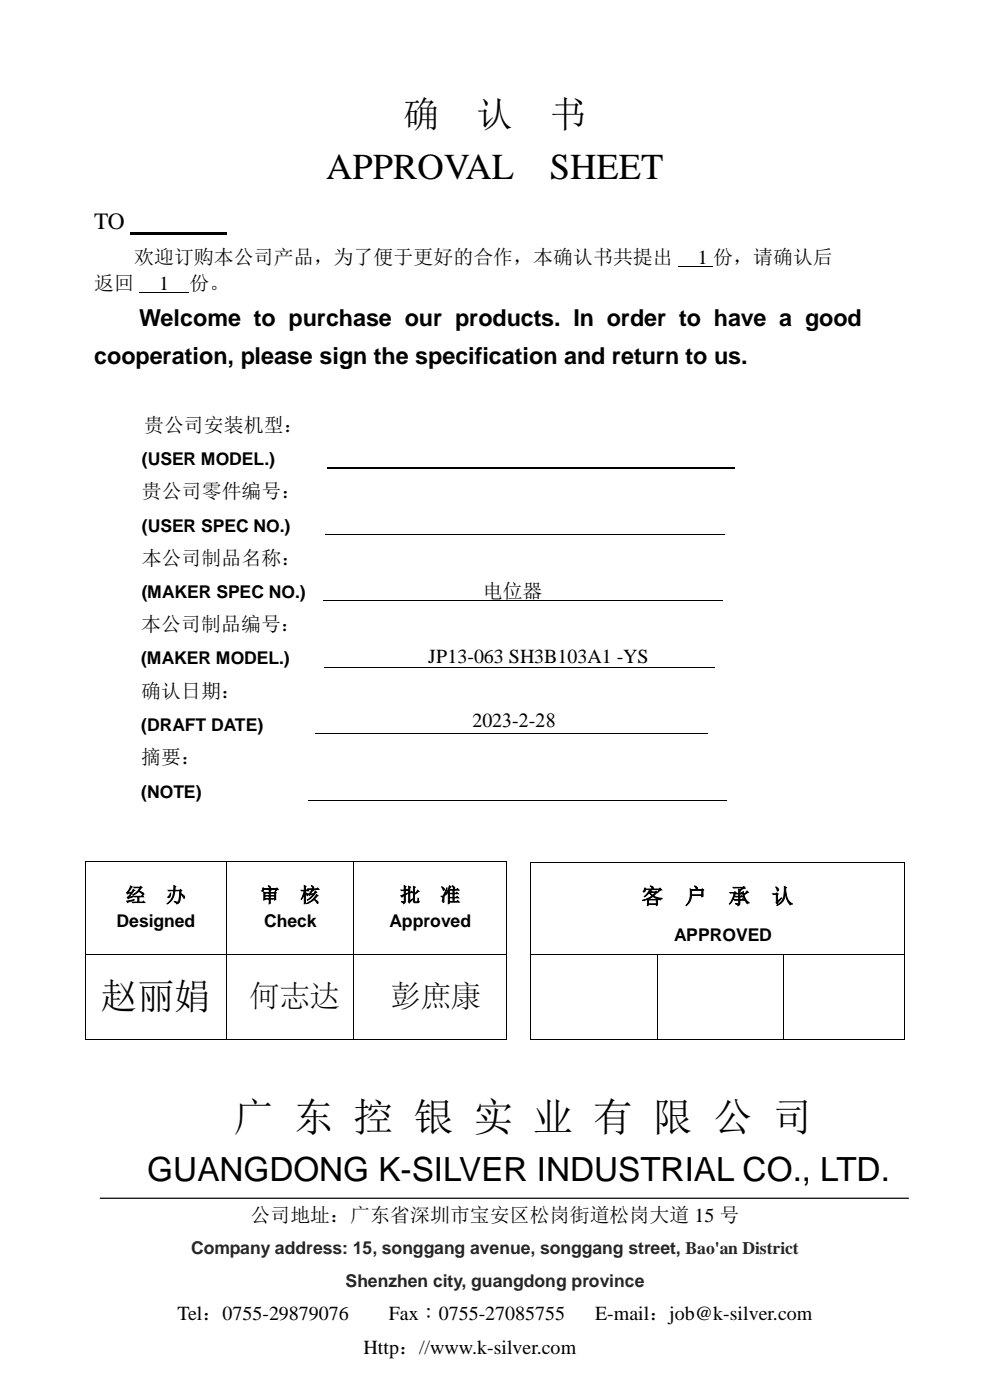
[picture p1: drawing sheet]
<svg xmlns="http://www.w3.org/2000/svg" width="210mm" height="297mm" viewBox="0 0 210 297" stroke-linecap="round" stroke-linejoin="round" font-family="sans-serif">
<defs><g id="words">
<text font-size="8.5" x="49.6" y="240">广 东 控 银 实 业 有 限 公 司</text>
<g font-size="7.7">
<text x="85.6" y="26.9">确</text>
<text x="101.1" y="26.9">认</text>
<text x="116.6" y="26.9">书</text>
<text x="69.2" y="37.9">APPROVAL</text>
<text x="116.6" y="37.9">SHEET</text>
<text x="21.4" y="214.2">赵丽娟</text>
</g>
<text font-size="7.1" x="31.2" y="250.5">GUANGDONG K-SILVER INDUSTRIAL CO., LTD.</text>
<g font-size="6.3">
<text x="53" y="213.7">何志达</text>
<text x="82.9" y="213.5">彭庶康</text>
</g>
<g font-size="5">
<text x="20" y="48.5">TO</text>
<text x="29.5" y="69.2">Welcome to purchase our products. In order to have a good</text>
<text x="20" y="77.3">cooperation, please sign the specification and return to us.</text>
</g>
<g font-size="4.6">
<text x="136.1" y="191.7">客</text>
<text x="145.3" y="191.7">户</text>
<text x="154.6" y="191.7">承</text>
<text x="163.7" y="191.7">认</text>
</g>
<g font-size="4.2">
<text x="28.4" y="55.9">欢迎订购本公司产品，为了便于更好的合作，本确认书共提出</text>
<text x="148" y="55.9">1 份，请确认后</text>
<text x="20" y="61.4">返回</text>
<text x="33.7" y="61.4">1</text>
<text x="40.2" y="61.4">份。</text>
<text x="30.6" y="91.6">贵公司安装机型：</text>
<text x="30.1" y="105.7">贵公司零件编号：</text>
<text x="30.1" y="119.8">本公司制品名称：</text>
<text x="102.4" y="126.9">电位器</text>
<text x="30" y="133.9">本公司制品编号：</text>
<text x="90.9" y="140.6">JP13-063 SH3B103A1 -YS</text>
<text x="30" y="148">确认日期：</text>
<text x="100.2" y="154.2">2023-2-28</text>
<text x="30" y="162.1">摘要：</text>
<text x="26.7" y="191.3">经</text>
<text x="35.2" y="191.3">办</text>
<text x="55.2" y="191.3">审</text>
<text x="63.7" y="191.3">核</text>
<text x="84.9" y="191.3">批</text>
<text x="93.4" y="191.3">准</text>
<text x="53.1" y="259.2">公司地址：广东省深圳市宝安区松岗街道松岗大道 15 号</text>
<text x="37.6" y="280.1">Tel：0755-29879076</text>
<text x="82.5" y="280.1">Fax：0755-27085755</text>
<text x="126.2" y="280.1">E-mail：job@k-silver.com</text>
<text x="77.1" y="287.1">Http：//www.k-silver.com</text>
</g>
<g font-size="3.7">
<text x="30.1" y="98.6">(USER MODEL.)</text>
<text x="30.1" y="112.8">(USER SPEC NO.)</text>
<text x="30.1" y="126.9">(MAKER SPEC NO.)</text>
<text x="30" y="141">(MAKER MODEL.)</text>
<text x="30" y="155.1">(DRAFT DATE)</text>
<text x="30" y="169.2">(NOTE)</text>
<text x="24.7" y="196.7">Designed</text>
<text x="56" y="196.7">Check</text>
<text x="82.6" y="196.7">Approved</text>
<text x="143" y="199.6">APPROVED</text>
</g>
<g font-size="3.7" fill="#272727">
<text x="40.6" y="266">Company address: 15, songgang avenue, songgang street, Bao'an District</text>
<text x="73.3" y="273">Shenzhen city, guangdong province</text>
</g>
</g></defs>
<path d="M27.7 49.2h20.4v.6h-20.4z" fill-rule="evenodd" fill="#000"/>
<g fill="none" stroke="#000" stroke-width=".21">
<path d="M143.8 56.5h7.4M29.5 62h10.6M69 113.3h84.7M68.5 127.5h84.7M67 155.7h83.2M68.9 141.5h82.8M65.3 169.8h88.8M18.1 182.9v19.5M18.2 182.8h29.8M48.1 182.9v19.5M48.2 182.8h26.7M75 182.9v19.5"/>
<path d="M75.1 182.8h32.3M107.5 182.9v19.5M112.5 183.1v19.4M112.6 183h79.2M191.9 183.1v19.4M18.1 202.5v17.8M18.2 202.4h29.8M48.1 202.5v17.8M48.2 202.4h26.7M75 202.5v17.8M75.1 202.4h32.3M107.5 202.5v17.8"/>
<path d="M112.5 202.6v17.9M112.6 202.6h26.8M139.4 202.6v17.9M139.5 202.6h26.7M166.3 202.6v17.9M166.4 202.6h25.4M191.9 202.6v17.9M18.2 220.4h29.8M48.2 220.4h26.7M75.1 220.4h32.3M112.6 220.6h26.8M139.5 220.6h26.7"/>
<path d="M166.4 220.6h25.4"/>
</g>
<path d="M69.4 99.3h86.5" fill="none" stroke="#000" stroke-width=".38"/>
<g fill="#000">
<path d="M18 182.8h.2v.1h-.2zM48 182.8h.2v.1h-.2zM74.9 182.8h.2v.1h-.2zM107.4 182.8h.2v.1h-.2zM112.4 182.9h.2v.2h-.2zM191.8 182.9h.2v.2h-.2zM18 202.4h.2v.1h-.2zM48 202.4h.2v.1h-.2zM74.9 202.4h.2v.1h-.2zM107.4 202.4h.2v.1h-.2zM112.4 202.5h.2v.1h-.2zM139.4 202.5h.1v.1h-.1z"/>
<path d="M166.2 202.5h.2v.1h-.2zM191.8 202.5h.2v.1h-.2zM18 220.3h.2v.2h-.2zM48 220.3h.2v.2h-.2zM74.9 220.3h.2v.2h-.2zM107.4 220.3h.2v.2h-.2zM112.4 220.5h.2v.1h-.2zM139.4 220.5h.1v.1h-.1zM166.2 220.5h.2v.1h-.2zM191.8 220.5h.2v.1h-.2z"/>
</g>
<path d="M21.3 254.2h171.4" fill="none" stroke="#000" stroke-width=".26"/>
<use href="#words"/>
</svg>
